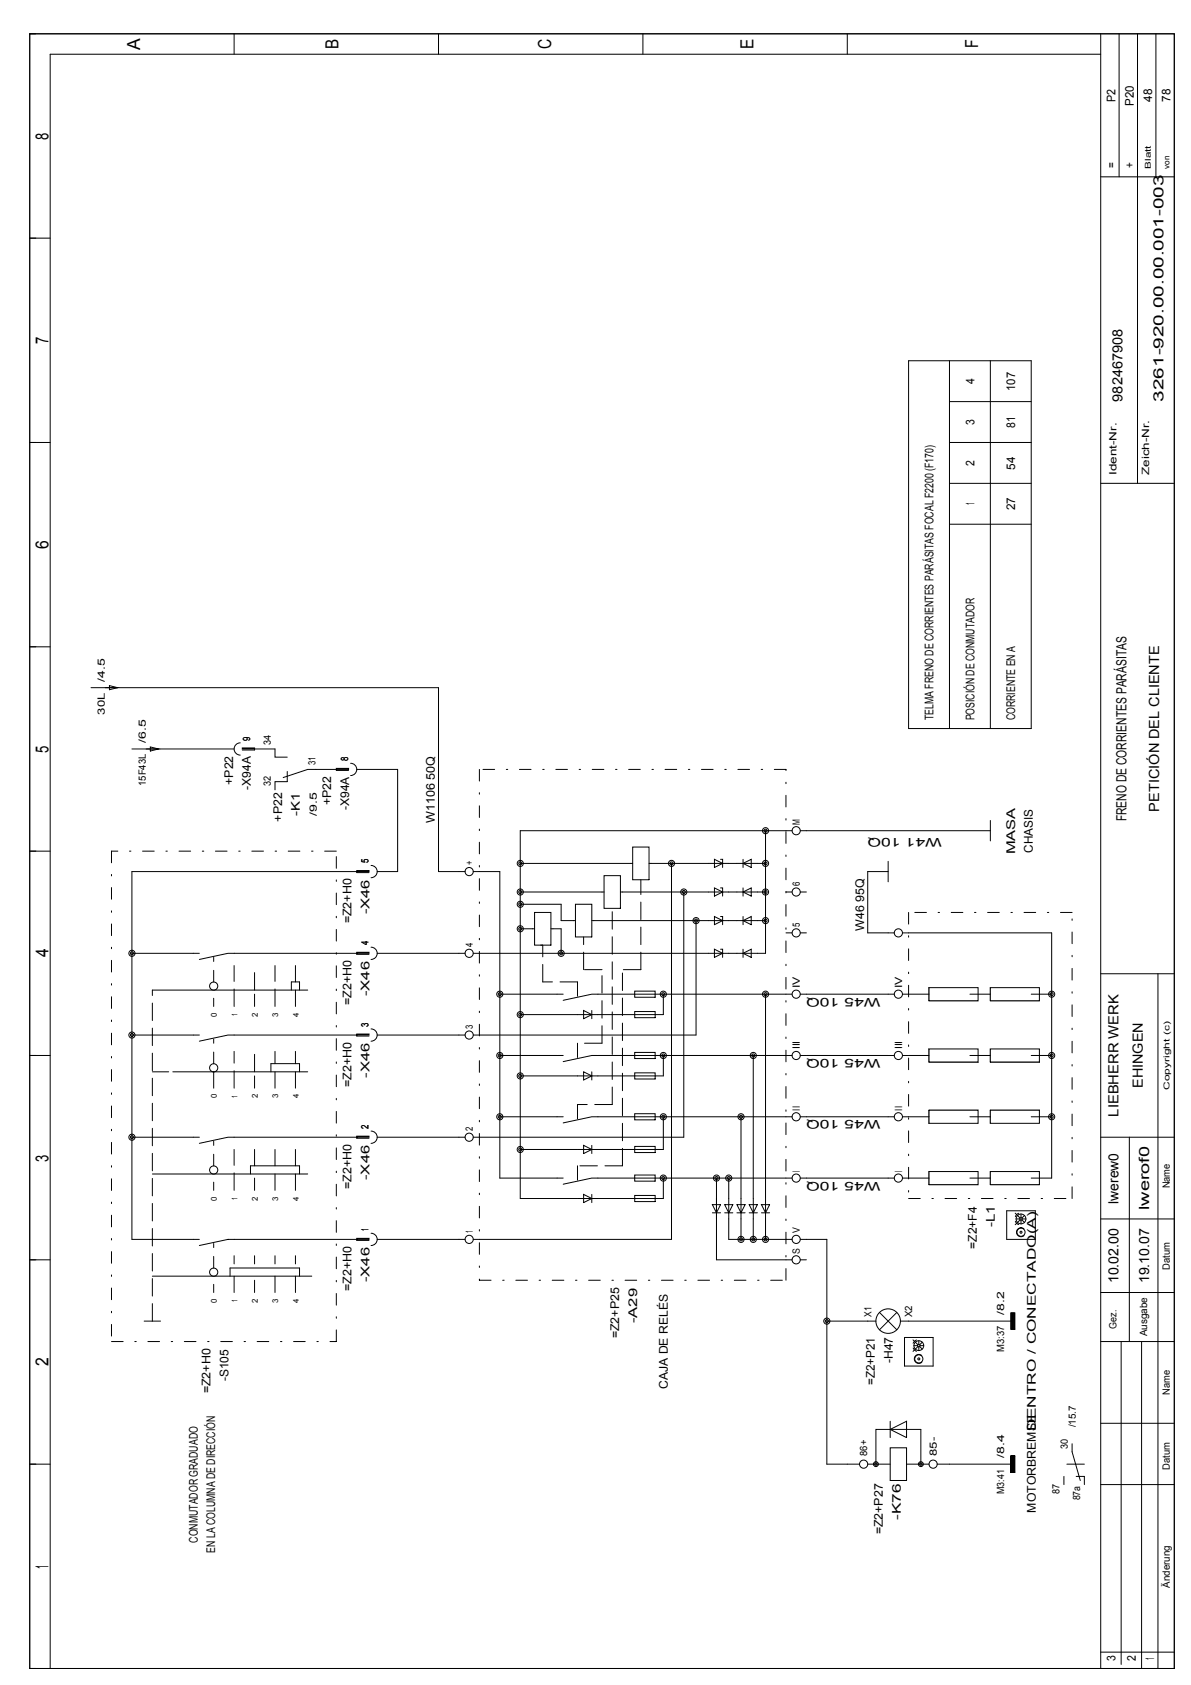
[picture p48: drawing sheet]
<svg xmlns="http://www.w3.org/2000/svg" width="210mm" height="297mm" viewBox="0 0 210 297" stroke-linecap="round" stroke-linejoin="round" font-family="sans-serif">
<defs><g id="words">
<g font-size="3.2">
<text x="24.7" y="8.7" transform="rotate(-90 24.7 8.7)">A</text>
<text x="59.7" y="8.6" transform="rotate(-90 59.7 8.6)">B</text>
<text x="97.1" y="8.7" transform="rotate(-90 97.1 8.7)">C</text>
<text x="132.8" y="8.6" transform="rotate(-90 132.8 8.6)">E</text>
<text x="172.4" y="8.5" transform="rotate(-90 172.4 8.5)">F</text>
<text x="8.5" y="24.7" transform="rotate(-90 8.5 24.7)">8</text>
<text x="8.5" y="60.7" transform="rotate(-90 8.5 60.7)">7</text>
<text x="8.5" y="96.7" transform="rotate(-90 8.5 96.7)">6</text>
<text x="8.5" y="132.7" transform="rotate(-90 8.5 132.7)">5</text>
<text x="8.5" y="168.8" transform="rotate(-90 8.5 168.8)">4</text>
<text x="8.5" y="204.8" transform="rotate(-90 8.5 204.8)">3</text>
<text x="8.5" y="240.8" transform="rotate(-90 8.5 240.8)">2</text>
<text x="8.5" y="276.5" transform="rotate(-90 8.5 276.5)">1</text>
</g>
<g font-size="2.5">
<text x="197.8" y="70.8" transform="rotate(-90 197.8 70.8)">982467908</text>
<text x="205" y="70.8" transform="rotate(-90 205 70.8)">3261-920.00.00.001-003</text>
<text x="204.3" y="143.1" transform="rotate(-90 204.3 143.1)">PETICIÓN DEL CLIENTE</text>
<text x="198.6" y="144.8" transform="rotate(-90 198.6 144.8)">FRENO DE CORRIENTES PARÁSITAS</text>
<text x="201.4" y="191.8" transform="rotate(-90 201.4 191.8)">EHINGEN</text>
<text x="197.1" y="196.8" transform="rotate(-90 197.1 196.8)">LIEBHERR WERK</text>
<text x="197.1" y="212.2" transform="rotate(-90 197.1 212.2)">lwerew0</text>
<text x="202.5" y="213.3" transform="rotate(-90 202.5 213.3)">lwerof0</text>
<text x="197.1" y="226.2" transform="rotate(-90 197.1 226.2)">10.02.00</text>
<text x="202.5" y="226.2" transform="rotate(-90 202.5 226.2)">19.10.07</text>
</g>
<g font-size="2.1">
<text x="196.6" y="18" transform="rotate(-90 196.6 18)">P2</text>
<text x="203.1" y="17.9" transform="rotate(-90 203.1 17.9)">48</text>
<text x="206.3" y="17.9" transform="rotate(-90 206.3 17.9)">78</text>
<text x="199.8" y="18.6" transform="rotate(-90 199.8 18.6)">P20</text>
<text x="196.6" y="29.6" transform="rotate(-90 196.6 29.6)">=</text>
<text x="199.8" y="29.6" transform="rotate(-90 199.8 29.6)">+</text>
<text x="171.7" y="67.7" transform="rotate(-90 171.7 67.7)">4</text>
<text x="178.9" y="68.9" transform="rotate(-90 178.9 68.9)">107</text>
<text x="171.7" y="74.9" transform="rotate(-90 171.7 74.9)">3</text>
<text x="178.9" y="75.4" transform="rotate(-90 178.9 75.4)">81</text>
<text x="171.7" y="82.1" transform="rotate(-90 171.7 82.1)">2</text>
<text x="178.9" y="82.8" transform="rotate(-90 178.9 82.8)">54</text>
<text x="171.7" y="89.1" transform="rotate(-90 171.7 89.1)">1</text>
<text x="178.9" y="90" transform="rotate(-90 178.9 90)">27</text>
<text x="164.5" y="127" transform="rotate(-90 164.5 127)">TELMA FRENO DE CORRIENTES PARÁSITAS FOCAL F2200 (F170)</text>
<text x="171.7" y="127" transform="rotate(-90 171.7 127)">POSICIÓN DE CONMUTADOR</text>
<text x="178.9" y="127" transform="rotate(-90 178.9 127)">CORRIENTE EN A</text>
<text x="41.1" y="138.3" transform="rotate(-90 41.1 138.3)">+P22</text>
<text x="44.2" y="139.2" transform="rotate(-90 44.2 139.2)">-X94A</text>
<text x="52.9" y="143.9" transform="rotate(-90 52.9 143.9)">-K1</text>
<text x="58.4" y="141.9" transform="rotate(-90 58.4 141.9)">+P22</text>
<text x="61.5" y="142.8" transform="rotate(-90 61.5 142.8)">-X94A</text>
<text x="49.7" y="144.8" transform="rotate(-90 49.7 144.8)">+P22</text>
<text x="76.6" y="145.1" transform="rotate(-90 76.6 145.1)">W1106 50Q</text>
<text x="166" y="147.8" transform="rotate(-180 166 147.8)">W41 10Q</text>
<text x="178.9" y="150.6" transform="rotate(-90 178.9 150.6)">MASA</text>
<text x="182" y="150.3" transform="rotate(-90 182 150.3)">CHASIS</text>
<text x="65.1" y="161.2" transform="rotate(-90 65.1 161.2)">-X46</text>
<text x="62" y="162.8" transform="rotate(-90 62 162.8)">=Z2+H0</text>
<text x="152.3" y="164.1" transform="rotate(-90 152.3 164.1)">W46 95Q</text>
<text x="62" y="177.2" transform="rotate(-90 62 177.2)">=Z2+H0</text>
<text x="65.1" y="175.6" transform="rotate(-90 65.1 175.6)">-X46</text>
<text x="155.2" y="175.9" transform="rotate(-180 155.2 175.9)">W45 10Q</text>
<text x="62" y="191.6" transform="rotate(-90 62 191.6)">=Z2+H0</text>
<text x="65.1" y="190" transform="rotate(-90 65.1 190)">-X46</text>
<text x="155.2" y="186.7" transform="rotate(-180 155.2 186.7)">W45 10Q</text>
<text x="155.2" y="197.5" transform="rotate(-180 155.2 197.5)">W45 10Q</text>
<text x="62" y="209.6" transform="rotate(-90 62 209.6)">=Z2+H0</text>
<text x="65.1" y="208" transform="rotate(-90 65.1 208)">-X46</text>
<text x="155.2" y="208.3" transform="rotate(-180 155.2 208.3)">W45 10Q</text>
<text x="172.2" y="220.1" transform="rotate(-90 172.2 220.1)">=Z2+F4</text>
<text x="175.3" y="216.4" transform="rotate(-90 175.3 216.4)">-L1</text>
<text x="62" y="227.6" transform="rotate(-90 62 227.6)">=Z2+H0</text>
<text x="65.1" y="226" transform="rotate(-90 65.1 226)">-X46</text>
<text x="112.3" y="233.2" transform="rotate(-90 112.3 233.2)">-A29</text>
<text x="109.1" y="235.9" transform="rotate(-90 109.1 235.9)">=Z2+P25</text>
<text x="37.1" y="245.6" transform="rotate(-90 37.1 245.6)">=Z2+H0</text>
<text x="40.3" y="243.5" transform="rotate(-90 40.3 243.5)">-S105</text>
<text x="117.7" y="244.8" transform="rotate(-90 117.7 244.8)">CAJA DE RELÉS</text>
<text x="154.2" y="244.2" transform="rotate(-90 154.2 244.2)">=Z2+P21</text>
<text x="157.3" y="240.3" transform="rotate(-90 157.3 240.3)">-H47</text>
<text x="182.5" y="252.3" transform="rotate(-90 182.5 252.3)">DENTRO / CONECTADO(A)</text>
<text x="158.8" y="267.9" transform="rotate(-90 158.8 267.9)">-K76</text>
<text x="182.5" y="266.7" transform="rotate(-90 182.5 266.7)">MOTORBREMSE</text>
<text x="34.9" y="272" transform="rotate(-90 34.9 272)">CONMUTADOR GRADUADO</text>
<text x="37.9" y="273.7" transform="rotate(-90 37.9 273.7)">EN LA COLUMNA DE DIRECCIÓN</text>
<text x="155.6" y="270.5" transform="rotate(-90 155.6 270.5)">=Z2+P27</text>
<text x="196.6" y="292.9" transform="rotate(-90 196.6 292.9)">3</text>
<text x="200.2" y="292.8" transform="rotate(-90 200.2 292.8)">2</text>
<text x="203.4" y="292.6" transform="rotate(-90 203.4 292.6)">1</text>
</g>
<g font-size="1.8">
<text x="196.8" y="83.8" transform="rotate(-90 196.8 83.8)">Ident-Nr.</text>
<text x="202.6" y="83.8" transform="rotate(-90 202.6 83.8)">Zeich-Nr.</text>
<text x="18.5" y="126" transform="rotate(-90 18.5 126)">30L</text>
<text x="18.5" y="120.1" transform="rotate(-90 18.5 120.1)">/4.5</text>
<text x="25.7" y="131" transform="rotate(-90 25.7 131)">/6.5</text>
<text x="44.1" y="130.6" transform="rotate(-90 44.1 130.6)">9</text>
<text x="47.7" y="131.3" transform="rotate(-90 47.7 131.3)">34</text>
<text x="55.6" y="134.9" transform="rotate(-90 55.6 134.9)">31</text>
<text x="61.4" y="134.2" transform="rotate(-90 61.4 134.2)">8</text>
<text x="25.7" y="138.5" transform="rotate(-90 25.7 138.5)">15F43L</text>
<text x="47.7" y="138.5" transform="rotate(-90 47.7 138.5)">32</text>
<text x="55.9" y="143.8" transform="rotate(-90 55.9 143.8)">/9.5</text>
<text x="141" y="145.4" transform="rotate(-90 141 145.4)">M</text>
<text x="65" y="152.2" transform="rotate(-90 65 152.2)">5</text>
<text x="83.3" y="152.6" transform="rotate(-90 83.3 152.6)">+</text>
<text x="141" y="156.2" transform="rotate(-90 141 156.2)">6</text>
<text x="65" y="166.6" transform="rotate(-90 65 166.6)">4</text>
<text x="83.3" y="167" transform="rotate(-90 83.3 167)">4</text>
<text x="141" y="163.4" transform="rotate(-90 141 163.4)">5</text>
<text x="141" y="174.2" transform="rotate(-90 141 174.2)">IV</text>
<text x="159" y="174.2" transform="rotate(-90 159 174.2)">IV</text>
<text x="65" y="181" transform="rotate(-90 65 181)">3</text>
<text x="83.3" y="181.4" transform="rotate(-90 83.3 181.4)">3</text>
<text x="141" y="185" transform="rotate(-90 141 185)">III</text>
<text x="159" y="185" transform="rotate(-90 159 185)">III</text>
<text x="141" y="195.8" transform="rotate(-90 141 195.8)">II</text>
<text x="159" y="195.8" transform="rotate(-90 159 195.8)">II</text>
<text x="65" y="199" transform="rotate(-90 65 199)">2</text>
<text x="83.3" y="199.4" transform="rotate(-90 83.3 199.4)">2</text>
<text x="141" y="206.6" transform="rotate(-90 141 206.6)">I</text>
<text x="159" y="206.6" transform="rotate(-90 159 206.6)">I</text>
<text x="206.2" y="209.5" transform="rotate(-90 206.2 209.5)">Name</text>
<text x="65" y="217" transform="rotate(-90 65 217)">1</text>
<text x="83.3" y="217.4" transform="rotate(-90 83.3 217.4)">1</text>
<text x="141" y="221" transform="rotate(-90 141 221)">S</text>
<text x="141" y="217.4" transform="rotate(-90 141 217.4)">V</text>
<text x="206.2" y="223.8" transform="rotate(-90 206.2 223.8)">Datum</text>
<text x="153.6" y="232.2" transform="rotate(-90 153.6 232.2)">X1</text>
<text x="160.8" y="232.2" transform="rotate(-90 160.8 232.2)">X2</text>
<text x="177" y="231.8" transform="rotate(-90 177 231.8)">/8.2</text>
<text x="177" y="238.4" transform="rotate(-90 177 238.4)">M3:37</text>
<text x="196.8" y="234.2" transform="rotate(-90 196.8 234.2)">Gez.</text>
<text x="202.2" y="235.6" transform="rotate(-90 202.2 235.6)">Ausgabe</text>
<text x="206.2" y="245.9" transform="rotate(-90 206.2 245.9)">Name</text>
<text x="189.6" y="251.6" transform="rotate(-90 189.6 251.6)">/15.7</text>
<text x="152.8" y="256.7" transform="rotate(-90 152.8 256.7)">86+</text>
<text x="165.1" y="256.7" transform="rotate(-90 165.1 256.7)">85-</text>
<text x="177" y="257" transform="rotate(-90 177 257)">/8.4</text>
<text x="188.2" y="255.4" transform="rotate(-90 188.2 255.4)">30</text>
<text x="177" y="263.4" transform="rotate(-90 177 263.4)">M3:41</text>
<text x="186.8" y="263.3" transform="rotate(-90 186.8 263.3)">87</text>
<text x="206.2" y="259.1" transform="rotate(-90 206.2 259.1)">Datum</text>
<text x="190.4" y="264.5" transform="rotate(-90 190.4 264.5)">87a</text>
<text x="206.2" y="279.9" transform="rotate(-90 206.2 279.9)">Änderung</text>
</g>
<g font-size="1.4">
<text x="202.9" y="29.7" transform="rotate(-90 202.9 29.7)">Blatt</text>
<text x="206.1" y="29.7" transform="rotate(-90 206.1 29.7)">von</text>
<text x="38.2" y="179.2" transform="rotate(-90 38.2 179.2)">0</text>
<text x="41.8" y="179.1" transform="rotate(-90 41.8 179.1)">1</text>
<text x="45.4" y="179.2" transform="rotate(-90 45.4 179.2)">2</text>
<text x="49" y="179.2" transform="rotate(-90 49 179.2)">3</text>
<text x="52.6" y="179.2" transform="rotate(-90 52.6 179.2)">4</text>
<text x="38.2" y="193.6" transform="rotate(-90 38.2 193.6)">0</text>
<text x="41.8" y="193.5" transform="rotate(-90 41.8 193.5)">1</text>
<text x="45.4" y="193.6" transform="rotate(-90 45.4 193.6)">2</text>
<text x="49" y="193.6" transform="rotate(-90 49 193.6)">3</text>
<text x="52.6" y="193.6" transform="rotate(-90 52.6 193.6)">4</text>
<text x="206.1" y="192.1" transform="rotate(-90 206.1 192.1)">Copyright (c)</text>
<text x="38.2" y="211.6" transform="rotate(-90 38.2 211.6)">0</text>
<text x="41.8" y="211.5" transform="rotate(-90 41.8 211.5)">1</text>
<text x="45.4" y="211.6" transform="rotate(-90 45.4 211.6)">2</text>
<text x="49" y="211.6" transform="rotate(-90 49 211.6)">3</text>
<text x="52.6" y="211.6" transform="rotate(-90 52.6 211.6)">4</text>
<text x="38.2" y="229.7" transform="rotate(-90 38.2 229.7)">0</text>
<text x="41.8" y="229.5" transform="rotate(-90 41.8 229.5)">1</text>
<text x="45.4" y="229.7" transform="rotate(-90 45.4 229.7)">2</text>
<text x="49" y="229.7" transform="rotate(-90 49 229.7)">3</text>
<text x="52.6" y="229.7" transform="rotate(-90 52.6 229.7)">4</text>
</g>
</g></defs>
<g fill="none" stroke="#000" stroke-width=".18">
<path d="M156.5 151.8v3.6M80.9 168.1h1.1M83.4 168.1h1.1M111.9 174.7h3.6v1.1h-3.6zM111.9 175.3h3.6M138.5 175.3h1.1M141 175.3h1.1M156.5 164.5h1.1M156.5 175.3h1.1M159 164.5h1.1M159 175.3h1.1M80.9 182.5h1.1"/>
<path d="M83.4 182.5h1.1M111.9 196.3h3.6v1.1h-3.6zM111.9 185.5h3.6v1.1h-3.6zM111.9 196.9h3.6M111.9 186.1h3.6M138.5 186.1h1.1M138.5 196.9h1.1M141 186.1h1.1M141 196.9h1.1M156.5 186.1h1.1M156.5 196.9h1.1M159.1 186.1h1"/>
<path d="M159.1 196.9h1M80.9 218.5h1.1M80.9 200.5h1.1M83.4 218.5h1.1M83.4 200.5h1.1M111.9 207.1h3.6v1.1h-3.6zM111.9 207.7h3.6M138.5 207.7h1.1M138.5 218.5h1.1M141 207.7h1.1M141 218.5h1.1M156.5 207.7h1.1"/>
<path d="M159.1 207.7h1M163.7 206.5h8.7v2.3h-8.7zM138.5 222.1h1.1M141 222.1h1.1"/>
<circle cx="82.7" cy="168.1" r=".72"/>
<circle cx="88.1" cy="175.3" r=".27"/>
<circle cx="88.1" cy="175.3" r=".54"/>
<circle cx="91.7" cy="178.9" r=".54"/>
<circle cx="91.7" cy="178.9" r=".27"/>
<circle cx="116.9" cy="175.3" r=".54"/>
<circle cx="116.9" cy="175.3" r=".27"/>
<circle cx="140.3" cy="175.3" r=".72"/>
<circle cx="158.3" cy="164.5" r=".72"/>
<circle cx="158.3" cy="175.3" r=".72"/>
<circle cx="82.7" cy="182.5" r=".72"/>
<circle cx="88.1" cy="186.1" r=".27"/>
<circle cx="88.1" cy="186.1" r=".54"/>
<circle cx="88.1" cy="196.9" r=".27"/>
<circle cx="88.1" cy="196.9" r=".54"/>
<circle cx="91.7" cy="189.7" r=".54"/>
<circle cx="91.7" cy="189.7" r=".27"/>
<circle cx="116.9" cy="186.1" r=".54"/>
<circle cx="116.9" cy="186.1" r=".27"/>
<circle cx="116.9" cy="196.9" r=".27"/>
<circle cx="116.9" cy="196.9" r=".54"/>
<circle cx="140.3" cy="186.1" r=".72"/>
<circle cx="140.3" cy="196.9" r=".72"/>
<circle cx="158.3" cy="186.1" r=".72"/>
<circle cx="158.3" cy="196.9" r=".72"/>
<circle cx="82.7" cy="218.5" r=".72"/>
<circle cx="82.7" cy="200.5" r=".72"/>
<circle cx="91.7" cy="202.6" r=".27"/>
<circle cx="91.7" cy="202.6" r=".54"/>
<circle cx="116.9" cy="207.7" r=".54"/>
<circle cx="116.9" cy="207.7" r=".27"/>
<circle cx="140.3" cy="207.7" r=".72"/>
<circle cx="140.3" cy="218.5" r=".72"/>
<circle cx="158.3" cy="207.7" r=".72"/>
<circle cx="140.3" cy="222.1" r=".72"/>
</g>
<path d="M163.7 206.5h8.7v2.3h-8.7z" fill="#fff"/>
<path d="M163.7 206.5h8.7v2.3h-8.7zM174.5 206.5h8.7v2.3h-8.7z" fill="none" stroke="#000" stroke-width=".18"/>
<path d="M174.5 206.5h8.7v2.3h-8.7z" fill="#fff"/>
<path d="M163.7 195.7h8.7v2.3h-8.7zM174.5 206.5h8.7v2.3h-8.7z" fill="none" stroke="#000" stroke-width=".18"/>
<path d="M163.7 195.7h8.7v2.3h-8.7z" fill="#fff"/>
<path d="M163.7 195.7h8.7v2.3h-8.7zM174.5 195.7h8.7v2.3h-8.7z" fill="none" stroke="#000" stroke-width=".18"/>
<path d="M174.5 195.7h8.7v2.3h-8.7z" fill="#fff"/>
<path d="M163.7 184.9h8.7v2.3h-8.7zM174.5 195.7h8.7v2.3h-8.7z" fill="none" stroke="#000" stroke-width=".18"/>
<path d="M163.7 184.9h8.7v2.3h-8.7z" fill="#fff"/>
<path d="M163.7 184.9h8.7v2.3h-8.7zM174.5 184.9h8.7v2.3h-8.7z" fill="none" stroke="#000" stroke-width=".18"/>
<path d="M174.5 184.9h8.7v2.3h-8.7z" fill="#fff"/>
<path d="M163.7 174.1h8.7v2.3h-8.7zM174.5 184.9h8.7v2.3h-8.7z" fill="none" stroke="#000" stroke-width=".18"/>
<path d="M163.7 174.1h8.7v2.3h-8.7z" fill="#fff"/>
<path d="M163.7 174.1h8.7v2.3h-8.7zM174.5 174.1h8.7v2.3h-8.7z" fill="none" stroke="#000" stroke-width=".18"/>
<path d="M174.5 174.1h8.7v2.3h-8.7z" fill="#fff"/>
<g fill="none" stroke="#000" stroke-width=".18">
<path d="M5.2 6h201.8v288.1h-201.8zM41.3 6v3.6M77.3 6v3.6M113.3 6v3.6M149.3 6v3.6M194 9.6h-185.2v284.5M194 6v288.1M197.2 6v25.2M200.5 6v79.2M203.7 6v25.2M194 31.2h13M5.2 42h3.6"/>
<path d="M5.2 78h3.6M160.1 63.6h21.6v64.8h-21.6zM167.3 63.6v64.8M167.3 78h14.4M167.3 70.8h14.4M174.5 63.6v64.8M167.3 92.4h14.4M167.3 85.2h14.4M194 85.2h13M5.2 114h3.6M16 121.2h61.3v32.4h4.7M19.3 120.9l1.4 .3-1.4 .4z"/>
<path d="M23.3 132h18M26.5 131.7l1.4 .3-1.4 .4zM42.3 131a1.08 1.08 0 0 0-1 1 1.08 1.08 0 0 0 1 1.1M42.7 132.2h2.2v-.3h-2.2v.1h5.8v1.5h2.1M50.6 136v1.8h-2.1v1.4M55.7 135.6h5.7v-.1h-2.1v.3h2.1M55.7 135.6h-1.5l-4.3 1.5M61.8 134.6a1.08 1.08 0 0 1 1.1 1 1.08 1.08 0 0 1-1.1 1.1M62.9 135.6h7.2v18h-3.6M5.2 150h3.6M65 153.8h-2.1v-.3h2.1v.1h-41.7v64.9h11.8M65.4 152.6a1.08 1.08 0 0 1 1.1 1 1.08 1.08 0 0 1-1.1 1.1"/>
<path d="M83.4 153.6h4.7v54.1h11.2M91.7 159.4h7.2v2.9h2.5M101.4 159.4h2.9v5.8h-2.9zM106.5 157.2h-14.8M106.5 154.4h2.8v5.7h-2.8zM109.3 157.2h25.6M111.5 152.2h-19.8M111.5 149.3h2.9v5.8h-2.9zM114.4 152.2h20.5M118.3 152.2v66.3h-33.8M120.5 157.2v43.3h-36M125.9 156.5l1.5 .7-1.5 .8z"/>
<path d="M125.9 151.5l1.5 .7-1.5 .7zM127 156.5h.4v1.5M127 151.5h.4v1.4M131 156.5v1.5M131 157.2l1.4-.7v1.5zM131 151.5v1.4M131 152.2l1.4-.7v1.4zM134.9 146.4v21.7h-50.4M138.5 157.2h1.1M139.6 146.4h-47.9v64.9h25.2v-3.6M141 157.2h1.1M141 146.4h33.5"/>
<path d="M156.5 153.6h-3.6v10.9h3.6M174.5 144.6v3.6M23.3 168.1h11.8M26.9 174.5h27.3M52.8 174.5v-1.4h-1.5v1.4M65 168.2h-2.1v-.3h2.1v.2h-24.8l-5.1 1M65.4 167a1.08 1.08 0 0 1 1.1 1.1 1.08 1.08 0 0 1-1.1 1M66.5 168.1h14.4M88.1 175.3h11.2M94.2 163.7h-2.5M94.2 160.8h2.9v5.8h-2.9zM97.1 163.7h1.8v4.4"/>
<path d="M102.9 178.1l1.4 .8-1.4 .7zM104.3 178.1v1.5M104.3 162.3h30.6M111.9 178.3h3.6v1.1h-3.6zM111.9 175.3h-7.6l-5 1M115.5 175.3h23M116.9 175.3v3.6h-25.2M122.7 162.3v20.2h-38.2M125.9 167.3l1.5 .8-1.5 .7zM125.9 161.6l1.5 .7-1.5 .7zM127 167.3h.4v1.5M127 161.6h.4v1.4"/>
<path d="M131 167.3v1.5M131 168.1l1.4-.8v1.5zM131 161.6v1.4M131 162.3l1.4-.7v1.4zM134.9 175.3v43.2M138.5 164.5h1.1M141 164.5h1.1M142.1 175.3h14.4M160.1 164.5h25.2v43.2h-3.6M160.1 175.3h3.6M170.9 175.3h3.6M174.5 174.1h8.7v2.3h-8.7z"/>
<path d="M181.7 175.3h3.6M194 171.7h13M204.1 171.7v122.4M5.2 186.1h3.6M30.5 188.9h23.7M35.1 182.5h-11.8M52.8 188.9v-1.4h-5.1v1.4M65 182.6h-2.1v-.3h2.1v.2h-24.8l-5.1 1M65.4 199.4a1.08 1.08 0 0 1 1.1 1.1 1.08 1.08 0 0 1-1.1 1.1M65.4 181.4a1.08 1.08 0 0 1 1.1 1.1 1.08 1.08 0 0 1-1.1 1M66.5 182.5h14.4M88.1 196.9h11.2"/>
<path d="M99.3 186.1h-11.2M102.9 188.9l1.4 .8-1.4 .7zM104.3 188.9v1.5M111.9 196.9h-7.6l-5 1.1M111.9 186.1h-7.6l-5 1M111.9 189.1h3.6v1.1h-3.6zM115.5 196.9h23M115.5 186.1h23M116.9 186.1v3.6h-25.2M116.9 196.9v5.7h-25.2M130.6 196.9v21.6M132.8 186.1v32.4"/>
<path d="M142.1 196.9h14.4M142.1 186.1h14.4M160.1 196.9h3.6M160.1 186.1h3.6M170.9 196.9h3.6M170.9 186.1h3.6M181.7 196.9h3.6M181.7 186.1h3.6M23.3 200.5h11.8M26.9 207h27.3M52.8 207v-1.5h-8.7v1.5M65 200.7h-2.1v-.4h2.1v.2h-24.8l-5.1 1.1"/>
<path d="M65 218.7h-2.1v-.4h2.1v.2h-24.8l-5.1 1.1M65.4 217.4a1.08 1.08 0 0 1 1.1 1.1 1.08 1.08 0 0 1-1.1 1.1M66.5 218.5h14.4M66.5 200.5h14.4M102.9 201.9l1.4 .7-1.4 .8zM102.9 210.6l1.4 .7-1.4 .7zM104.3 201.9v1.5M104.3 210.6v1.4M111.9 207.7h-7.6l-5 1.1M111.9 202.1h3.6v1.1h-3.6zM111.9 210.7h3.6v1.1h-3.6zM115.5 207.7h23"/>
<path d="M125.6 212.4h1.4l-.7 1.4zM125.6 213.8h1.4M126.3 207.7v14.4h12.2M127.7 212.4h1.5l-.8 1.4zM127.7 213.8h1.5M128.4 207.7v10.8h10.1M129.9 212.4h1.4l-.7 1.4zM129.9 213.8h1.4M132 212.4h1.5l-.7 1.4zM132 213.8h1.5M134.2 212.4h1.4l-.7 1.4zM134.2 213.8h1.4"/>
<path d="M142.1 218.5h3.6v39.6h5.8M142.1 207.7h14.4M160.1 207.7h3.6M170.9 207.7h3.6M177.4 213.4h5.1v5.1h-5.1zM178.9 213.9l.3 .2M178.9 215.3l.6 .6M179.1 214.9h.6M179.2 215.7l-.3 .2M179.3 214.3l.5 .4M179.5 213.9l-.6 .6M179.8 215l-.5 .5"/>
<path d="M179.9 214v.7M179.9 215.1v.7M180.1 215l.5 .5M180.2 214.9h.6M180.6 214.3l-.5 .4M194 200.5h13M194 214.9h13M199 200.5v36M5.2 222.1h3.6M25.4 232.9h2.9M26.9 225h28M52.8 225v-1.5h-12.3v1.5"/>
<path d="M145.7 232.9h8.7M155 231.4l3.1 3M158.1 231.4l-3.1 3M158.7 232.9h19.4M159.4 235.8h5.1v5h-5.1zM160.9 236.2l.3 .3M160.9 237.6l.6 .6M161.1 237.2h.6M161.2 238l-.3 .2M161.3 236.6l.5 .5M161.5 236.2l-.6 .6M161.8 237.4l-.5 .4"/>
<path d="M161.9 236.4v.6M161.9 237.4v.7M162.1 237.4l.4 .4M162.1 237.2h.7M162.5 236.6l-.4 .5M178.1 231.5h.8v2.8h-.8zM178.2 231.5v2.8M178.3 231.5v2.8M178.4 231.5v2.8M178.5 231.5v2.8M178.6 231.5v2.8M178.7 231.5v2.8"/>
<path d="M178.8 231.5v2.8M194 236.5h13M194 227.8h13M197.6 236.5v56.9M201.2 236.5v57.6M5.2 258.1h3.6M152.9 258.1h4M154.4 258.1v-6.1h7.9v6.1M156.9 250.5v2.9M156.9 252l2.9-1.5v2.9zM156.9 255.2h2.9v5.8h-2.9zM159.8 258.1h3.9"/>
<path d="M165.2 258.1h12.9M178.1 256.7h.8v2.8h-.8zM178.2 256.7v2.8M178.3 256.7v2.8M178.4 256.7v2.8M178.5 256.7v2.8M178.6 256.7v2.8M178.7 256.7v2.8M178.8 256.7v2.8M188.9 254.5v1.4l1.5 5.1M194 250.9h13M187.5 260.3v1.4"/>
<path d="M189.7 260.3h1.4v1.4M194 261.7h13M194 291.2h13"/>
<circle cx="82.7" cy="153.6" r=".72"/>
<circle cx="91.7" cy="152.2" r=".27"/>
<circle cx="91.7" cy="152.2" r=".54"/>
<circle cx="91.7" cy="157.2" r=".54"/>
<circle cx="91.7" cy="159.4" r=".54"/>
<circle cx="91.7" cy="157.2" r=".27"/>
<circle cx="91.7" cy="159.4" r=".27"/>
<circle cx="118.3" cy="152.2" r=".27"/>
<circle cx="118.3" cy="152.2" r=".54"/>
<circle cx="120.5" cy="157.2" r=".27"/>
<circle cx="120.5" cy="157.2" r=".54"/>
<circle cx="134.9" cy="152.2" r=".54"/>
<circle cx="134.9" cy="157.2" r=".54"/>
<circle cx="134.9" cy="157.2" r=".27"/>
<circle cx="134.9" cy="152.2" r=".27"/>
<circle cx="134.9" cy="146.4" r=".27"/>
<circle cx="134.9" cy="146.4" r=".54"/>
<circle cx="140.3" cy="157.2" r=".72"/>
<circle cx="140.3" cy="146.4" r=".72"/>
<circle cx="23.3" cy="168.1" r=".54"/>
<circle cx="23.3" cy="168.1" r=".27"/>
<circle cx="37.7" cy="173.8" r=".72"/>
<circle cx="91.7" cy="163.7" r=".27"/>
<circle cx="91.7" cy="163.7" r=".54"/>
<circle cx="98.9" cy="168.1" r=".54"/>
<circle cx="98.9" cy="168.1" r=".27"/>
<circle cx="122.7" cy="162.3" r=".27"/>
<circle cx="122.7" cy="162.3" r=".54"/>
<circle cx="134.9" cy="175.3" r=".54"/>
<circle cx="134.9" cy="175.3" r=".27"/>
<circle cx="134.9" cy="162.3" r=".54"/>
<circle cx="134.9" cy="162.3" r=".27"/>
<circle cx="140.3" cy="164.5" r=".72"/>
<circle cx="185.3" cy="175.3" r=".54"/>
<circle cx="185.3" cy="175.3" r=".27"/>
<circle cx="23.3" cy="182.5" r=".27"/>
<circle cx="23.3" cy="182.5" r=".54"/>
<circle cx="37.7" cy="188.2" r=".72"/>
<circle cx="130.6" cy="196.9" r=".54"/>
<circle cx="130.6" cy="196.9" r=".27"/>
<circle cx="132.8" cy="186.1" r=".27"/>
<circle cx="132.8" cy="186.1" r=".54"/>
<circle cx="185.3" cy="186.1" r=".54"/>
<circle cx="185.3" cy="196.9" r=".54"/>
<circle cx="185.3" cy="186.1" r=".27"/>
<circle cx="185.3" cy="196.9" r=".27"/>
<circle cx="23.3" cy="200.5" r=".27"/>
<circle cx="23.3" cy="200.5" r=".54"/>
<circle cx="37.7" cy="206.3" r=".72"/>
<circle cx="126.3" cy="207.7" r=".27"/>
<circle cx="126.3" cy="207.7" r=".54"/>
<circle cx="128.4" cy="207.7" r=".54"/>
<circle cx="128.4" cy="207.7" r=".27"/>
<circle cx="130.6" cy="218.5" r=".54"/>
<circle cx="130.6" cy="218.5" r=".27"/>
<circle cx="132.8" cy="218.5" r=".27"/>
<circle cx="132.8" cy="218.5" r=".54"/>
<circle cx="134.9" cy="218.5" r=".54"/>
<circle cx="134.9" cy="218.5" r=".27"/>
<circle cx="179.9" cy="214.9" r=".86"/>
<circle cx="179.9" cy="217.2" r=".72"/>
<circle cx="179.9" cy="217.2" r=".18"/>
<circle cx="179.9" cy="214.9" r=".22"/>
<circle cx="37.7" cy="224.3" r=".72"/>
<circle cx="145.7" cy="232.9" r=".27"/>
<circle cx="145.7" cy="232.9" r=".54"/>
<circle cx="156.5" cy="232.9" r="2.16"/>
<circle cx="161.9" cy="237.2" r=".86"/>
<circle cx="161.9" cy="239.6" r=".72"/>
<circle cx="161.9" cy="239.6" r=".18"/>
<circle cx="161.9" cy="237.2" r=".22"/>
<circle cx="152.2" cy="258.1" r=".72"/>
<circle cx="154.4" cy="258.1" r=".22"/>
<circle cx="154.4" cy="258.1" r=".43"/>
<circle cx="162.3" cy="258.1" r=".22"/>
<circle cx="162.3" cy="258.1" r=".43"/>
<circle cx="164.5" cy="258.1" r=".72"/>
</g>
<g fill="none" stroke="#000" stroke-width=".18" stroke-dasharray="2.1 2.1 .3 2.1">
<path d="M84.5 135.6v90.1M138.5 135.6h-54M19.6 150v86.5M59.3 150h-39.7M37.7 173.1v-3.6M37.7 169.5v-.7M160.1 160.8v50.5M188.9 160.8h-28.8M37.7 187.5v-3.6M37.7 183.9v-.7M37.7 219.9v-.7M37.7 205.5v-3.6"/>
<path d="M37.7 201.9v-.7M160.1 211.3h28.8M188.9 211.3v-50.5M19.6 236.5h39.7M37.7 223.5v-3.6M59.3 236.5v-86.5M84.5 225.7h54M138.5 225.7v-90.1"/>
</g>
<g fill="none" stroke="#000" stroke-width=".18" stroke-dasharray="3.1 1.3">
<path d="M37.7 177.4v-1.4M41.3 177.4v-7.2M44.9 177.4v-2.1M44.9 174.5v-4.3M48.5 177.4v-7.2M52.1 177.4v-2.9M52.1 173.1v-2.9M95.7 166.6h-.4M95.7 173.1v-6.5M101.8 173.1h-6.1M101.8 175.6v-2.5M102.9 170.9v-5.7"/>
<path d="M106.1 170.9h-3.2M112.9 170.9h-3.2M112.9 170.9v-15.8M29.7 188.9h-2.8M37.7 191.8v-2.9M41.3 191.8v-6.5M44.9 191.8v-2.1M44.9 188.9v-3.6M48.5 191.8v-2.9M48.5 187.5v-2.2M52.1 191.8v-2.9M52.1 187.5v-2.2"/>
<path d="M101.8 197.2v-2.5M101.8 186.4v-2.5M106.1 183.9h-4.3M106.1 183.9v-13M107.9 194.7h-6.1M107.9 194.7v-34.6M37.7 209.8v-1.4M41.3 209.8v-7.2M44.9 209.8v-2.1M44.9 205.5v-2.9M48.5 209.8v-2.8M48.5 205.5v-2.9"/>
<path d="M52.1 209.8v-2.8M52.1 205.5v-2.9M101.8 208v-2.5M109.7 205.5h-7.9M109.7 205.5v-34.6M26.9 232.9v-58.4M37.7 227.8v-1.4M41.3 227.8v-2.8M41.3 222.8v-1.4M44.9 227.8v-2.1M44.9 222.8v-1.4M48.5 227.8v-2.8"/>
<path d="M48.5 222.8v-1.4M52.1 227.8v-2.8M52.1 222.8v-1.4M191.1 258.1h-4.3"/>
<circle cx="179.9" cy="217.2" r=".79"/>
<circle cx="161.9" cy="239.6" r=".79"/>
</g>
<use href="#words"/>
</svg>
